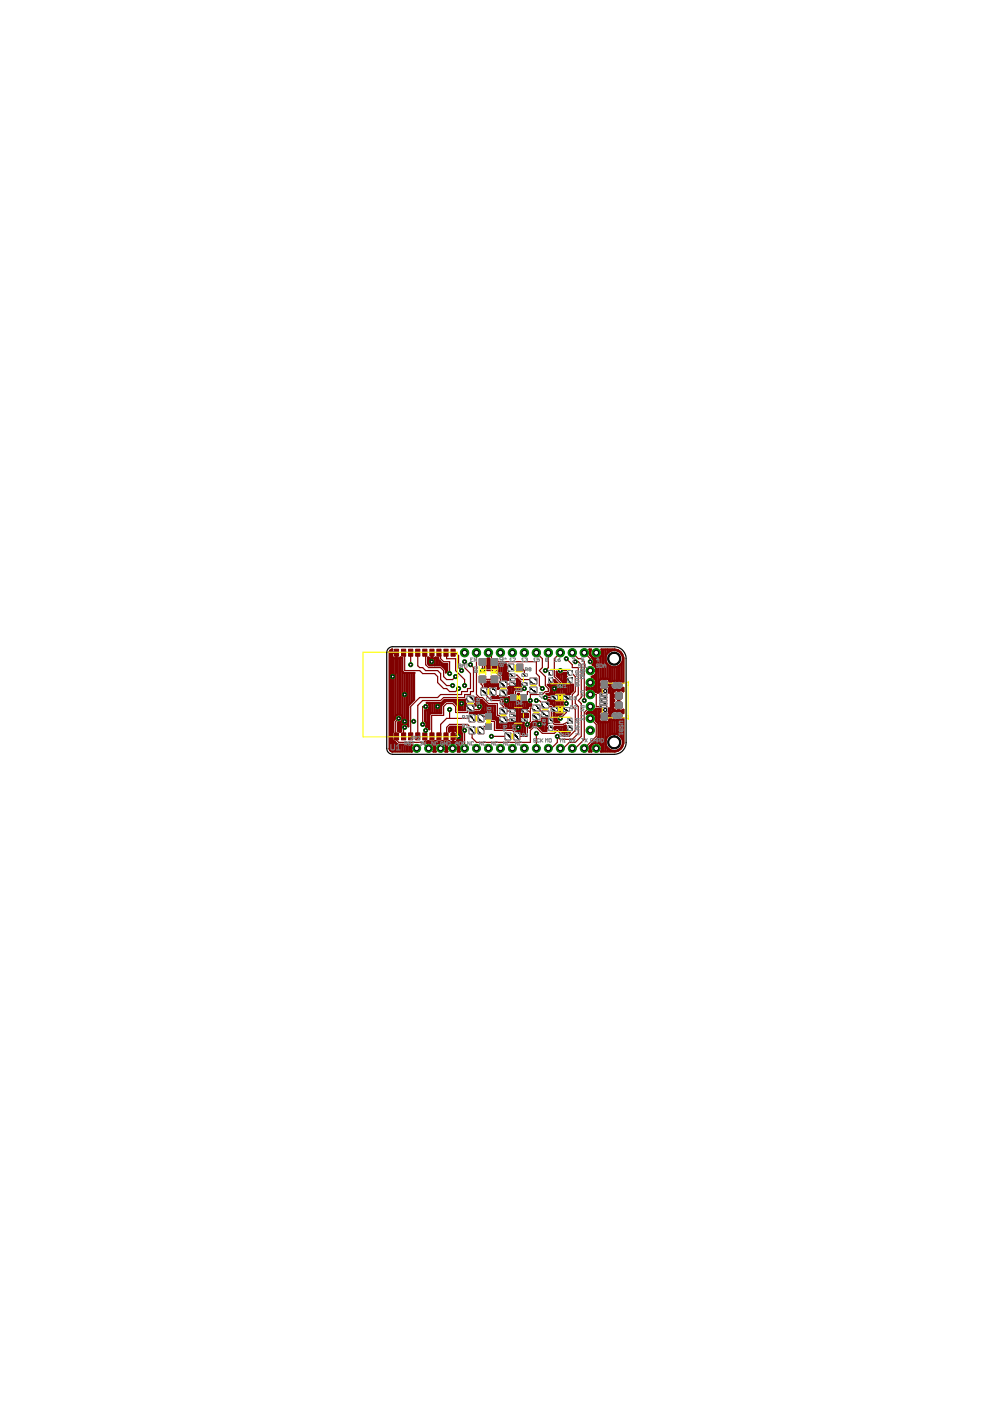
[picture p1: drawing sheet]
<svg xmlns="http://www.w3.org/2000/svg" width="210mm" height="297mm" viewBox="0 0 210 297" stroke-linecap="round" stroke-linejoin="round" font-family="sans-serif">
<g fill="#800000" stroke="#800000" stroke-width=".21">
<path d="M83.6 155.4h.9v1.5h-.9z"/>
<path d="M85.1 155.4h.9v1.5h-.9z"/>
<path d="M86.6 155.4h.9v1.5h-.9z"/>
<path d="M88.1 155.4h.9v1.5h-.9z"/>
<path d="M89.6 155.4h.9v1.5h-.9z"/>
<path d="M91.1 155.4h.9v1.5h-.9z"/>
<path d="M92.6 155.4h.9v1.5h-.9z"/>
<path d="M94.1 155.4h.9v1.5h-.9z"/>
<path d="M95.6 155.4h.9v1.5h-.9z"/>
<path d="M95.6 137.6h.9v1.5h-.9z"/>
<path d="M94.1 137.6h.9v1.5h-.9z"/>
<path d="M92.6 137.6h.9v1.5h-.9z"/>
<path d="M91.1 137.6h.9v1.5h-.9z"/>
<path d="M89.6 137.6h.9v1.5h-.9z"/>
<path d="M88.1 137.6h.9v1.5h-.9z"/>
<path d="M86.6 137.6h.9v1.5h-.9z"/>
<path d="M85.1 137.6h.9v1.5h-.9z"/>
<path d="M83.6 137.6h.9v1.5h-.9z"/>
<path d="M113 149.5h1.5v1.2h-1.5z"/>
<path d="M113 151.4h1.5v1.2h-1.5z"/>
<path d="M108 150.5h1.2v.5h-1.2z"/>
<path d="M108 151.4h1.2v.6h-1.2z"/>
<path d="M108 152.4h1.2v.5h-1.2z"/>
<path d="M110.6 152.4h1.2v.5h-1.2z"/>
<path d="M110.6 150.5h1.2v.5h-1.2z"/>
<path d="M102 145.9h1.2v1.5h-1.2z"/>
<path d="M103.9 145.9h1.2v1.5h-1.2z"/>
<path d="M107.1 155.4h1.2v1.5h-1.2z"/>
<path d="M109 155.4h1.2v1.5h-1.2z"/>
<path d="M114.9 148.9h1.5v1.2h-1.5z"/>
<path d="M114.9 150.7h1.5v1.3h-1.5z"/>
<path d="M119.4 150h1.3v.8h-1.3z"/>
<path d="M116.9 150h1.3v.8h-1.3z"/>
<path d="M119.4 147.5h1.3v.8h-1.3z"/>
<path d="M116.9 147.5h1.3v.8h-1.3z"/>
<path d="M99 147.6h1.5v1.2h-1.5z"/>
<path d="M99 149.5h1.5v1.2h-1.5z"/>
<path d="M104.1 143.3h1.4v1.4h-1.4z"/>
<path d="M104.1 139.6h1.4v1.4h-1.4z"/>
<path d="M101.6 143.3h1.4v1.4h-1.4z"/>
<path d="M101.6 139.6h1.4v1.4h-1.4z"/>
<path d="M106 150.1h1.5v1.3h-1.5z"/>
<path d="M106 152h1.5v1.2h-1.5z"/>
<path d="M99.5 151.6h1.2v1.5h-1.2z"/>
<path d="M101.4 151.6h1.2v1.5h-1.2z"/>
<path d="M116.3 153.9h.9v1h-.9z"/>
<path d="M116.3 152.3h.9v1h-.9z"/>
<path d="M120.4 152.3h.9v1h-.9z"/>
<path d="M120.4 153.9h.9v1h-.9z"/>
<path d="M116.3 143.7h.9v1.1h-.9z"/>
<path d="M116.3 142.2h.9v1h-.9z"/>
<path d="M120.4 142.2h.9v1h-.9z"/>
<path d="M120.4 143.7h.9v1.1h-.9z"/>
<path d="M103 153.4h1.2v1.2h-1.2z"/>
<path d="M103 151.3h1.2v1.2h-1.2z"/>
<path d="M99.5 154.1h1.2v1.5h-1.2z"/>
<path d="M101.4 154.1h1.2v1.5h-1.2z"/>
<path d="M108 142.9h1.2v.5h-1.2z"/>
<path d="M108 143.8h1.2v.6h-1.2z"/>
<path d="M108 144.8h1.2v.5h-1.2z"/>
<path d="M110.6 144.8h1.2v.5h-1.2z"/>
<path d="M110.6 142.9h1.2v.5h-1.2z"/>
<path d="M110.4 147.3h1.2v1.2h-1.2z"/>
<path d="M108.3 147.3h1.2v1.2h-1.2z"/>
<path d="M106 144.4h1.5v1.2h-1.5z"/>
<path d="M106 146.3h1.5v1.3h-1.5z"/>
<path d="M112.3 143.8h1.5v1.2h-1.5z"/>
<path d="M112.3 145.7h1.5v1.2h-1.5z"/>
<path d="M107.7 140.8h1.2v1.5h-1.2z"/>
<path d="M109.6 140.8h1.2v1.5h-1.2z"/>
</g>
<g fill="#800000" stroke="#800000" stroke-width=".21">
<path d="M127.2 148.4l1.4-.1 .1 .3-1.4 .1z" fill-rule="evenodd"/>
<path d="M127.2 149h1.4l.1 .3-1.4 .1z" fill-rule="evenodd"/>
<path d="M127.2 147.7h1.4l.1 .3-1.4 .1z" fill-rule="evenodd"/>
<path d="M127.2 147.1l1.4-.1 .1 .3-1.4 .1z" fill-rule="evenodd"/>
<path d="M127.2 149.7l1.4-.1 .1 .3-1.4 .1z" fill-rule="evenodd"/>
<path d="M127.5 151.3l.3-.2h.7l.3 .2v1.1l-.2 .3h-.8l-.3-.2z" fill-rule="evenodd"/>
<path d="M127.5 144.5l.3-.2h.7l.3 .2v1.1l-.2 .3h-.8l-.3-.1z" fill-rule="evenodd"/>
<path d="M130.5 149l.3-.2h.9l.2 .4v.9l-.3 .2-1-.1-.2-.3z" fill-rule="evenodd"/>
<path d="M130.6 146.8h1l.3 .2v.9l-.2 .3-.9 .1-.3-.2-.1-.9z" fill-rule="evenodd"/>
</g>
<g fill="none" stroke="#800000" stroke-width=".25">
<path d="M84.1 138.4v4.2l-.8 .8M85.6 138.4l.2 .2v3.6h3.2l.6 .6h2.6l.6 .6v1.3l1.3 1.3h.6l.6 .6h1.3l.6-.6M87.1 138.4v2.5M88.6 138.4v2.8l.4 .3h.6l.6 .7h2.6l.6 .6v1.3l1.3 1.3h1.3M90.1 138.4l.1 .2v2.3l.7 .6h2.5l.7 .7v1.2l.6 .7h1.3l.6-.7M92.8 139h.6M93.1 138.4v.3l.3 .3M93.4 139v.7l.7 .6h1.2v2.5M94.6 138.4l.1 .1v1.2h1.9v2.5l1.9 1.9v1.3M96.1 138.4l-.1 .1h.7l.5 .5v2.5l.7 .7M101 138.4v8.9l.7 .6h.6l1.3 1.3h1.9v2.5h.3l.9 .9h1.9M103.6 138.4l.6 .6v.7l.6 .6h8.9v2.5l.7 .6v2l.6 .6"/>
<path d="M113.7 138.4l1.3 1.3v1.8l-.6 .7 1.2 1.2v2l.7 .6v.6h-.7l-.6 .7h-2.5v1.2M116.3 138.4v3.1l-.7 .7h.7l.4 .5M118.8 138.4l-1.3 1.3v3.7l1.3 1.3v.7M120.1 139.7l1.2 1.2v.6h1.3v5.8l-.6 .6v1.3l.6 .6v5.7l-1.3 1.3h-2.5l-.6-.7v1.3l-1.3 1.3h-.6M121.3 138.4l1.3 1.3h.6l.7 .6v8.2M123.9 138.4l1.3 1.3v.6M84.1 156.1l-.2 .2M84.5 152.3l-.6 .7v3.8l.6 .6h5.1l1.3 1.3M85.8 154.2l-.2 .3v1.6M87.1 153h.6M90.2 149.8h-.6v3.8M90.2 154.9v1.1l-.1 .1"/>
<path d="M95.3 150.4v1.9M96.1 156.1l-.1 2.6M98.5 140.3v1.2l1.3 1.3v3.2h-.7v.6h-1.2v.7h-4.5l-.6 .6h-3.8l-1.9 1.9v6.3M98.5 154.9v3.8M99.8 148.2h-1l-.9 1M99.8 140.9l.6 .6v5.1h-.6v.7h-1.3v.6h-4.4l-.7 .6h-3.8l-1 1.1v6.5M100.1 152.3h-5.4l-1.3 1.3v2.2l-.3 .3M100.1 154.9l.3-.4v.4M101.7 149.8v.6h-1.6l-.3-.3-.7 .6v.4h-2.5v-1.3l-.6-.6h-1.3l-.6 .6v1.9h-2.6l.1 4.4M102.3 146.3l.3 .3v.3l1.6 1.6h1.9v.7l.6 .6v.9h1.9M102.3 140.3v1.9h2.5l1.3 1.2v1.3h.3l.3 .3M103.6 154h-1.1l-.5 .9"/>
<path d="M104.2 156.1h3.5M104.8 144h-2.5l-.3 .3v.7l.3 .4v1.2M106.7 145h1.9M106.7 145v.1M108.3 141.5h-.9v1.9l.6 .7h.6M108.6 143.1h1l.9 1h2.3l.3 .3M110.2 141.5h.3l.7 .7v.9M111.2 146l-.7 .6h-1.2v.9l-.4 .4M111.2 143.1h.1M111.2 150.7h.9l.4 .4M111.2 146h.1M111.2 145v1"/>
<path d="M113.1 146.3l-.3 .3h-1v.7h-.2l-.6 .6M113.4 150.4v-.3l.3-.3v.6M113.7 155.5v3.2M113.7 148.5h.7l1.5 1.3h1l.6 .6-.6 .7v1.2l-.2 .5 .8 .8h1.9l1.5-.8M115.6 151.4h-.3l-.9-1h-.4l-.3-.3h-1.2v2.9l-.7 .6v2.5h-2.2l-.3-.3v-.3l-.7-.6h-3.8v-1.9h-.6l-.6-.7v-.4h-1.2l-.4 .4M115.6 149.2v.3M115.6 147.9h1.9M118.8 142.2h1.6l1.6 1.2v3.2l-.7 .7v2.5l.7 .6v4.5l-1.3 1.2h-1.3l-1.2-1.2-.7 .6h-2.5l-1.3-1.3h-.6l-.6 .7v2.5h-11.5l-.9-1v-1.9l-1-.9h-3.8l-.6 .6v1.8l-.1 .1M120.1 147.9v1.3M120.1 150.4v.7l-1.3 1.2M120.9 142.7v.3M122 140.3h.6l.6 .6v7l-.6 .6 .6 .7v6.9l-1.2 1.3h-1.3l-1.3 1.3h-.6"/>
<path d="M125.2 147.3h1.2v2.5h1.5M125.2 149.8l-1.3 1.3v5.7l-1.9 1.9h-.7M125.2 152.3l1.2 1.3v2.5l-2.5 2.6M127.9 149.8h.1M128.1 145.1v.5l-.4 .4v1l.2 .2"/>
</g>
<g fill="none" stroke="#800000" stroke-width=".42">
<path d="M82.7 137.9v21.2M83.1 137.7v21.6M83.1 137.7l.2 1.7 .3 .2h1M83.1 137.7l-.5 .5v20.6l.5 .5M83.2 138.4h.9M83.2 138.4h.8v1.2M83.5 138.4h.1M83.5 139.6v13.1M83.9 138.4h.1M83.9 139.6v12.2M84.2 139.6v12M84.6 139.6v11.9"/>
<path d="M85 139.5h.3l.1 14M85 139.5l-.4 .1M85 139.5v12.1M90.7 139.4v1.3l.4 .4h2.5M90.8 139.4h-.1M90.8 139.4l.1 .2M91 139.6v1.4M91.3 139.6v1.5M91.6 139.6v-1.2v1.2M91.7 139.6v1.5M92.1 139.6v1.5M92.5 139.5h.4v.3l.9 1h1v1.4l-.3 .4v-.6l-.9-.9"/>
<path d="M92.5 139.5l-1.6 .1M92.5 139.5v1.6M92.9 139.5v1.6M103.7 139.9l.1 1.3 .2 .2h1.7l.2-.2v-.4h1.3v.6h1v.2h-1v.8l.4 .3M124.9 137.7h.4l-.2 .4zM125 138.9l.6 .7a.8 .8 0 0 1 0 1.3l.6 .4M125 137.7v.2M125 138.8v.1M125.1 138.6l-.1 .3M125.1 138.1v.5M125.2 138.6l.5 .8 .5 .2M125.4 139.1v.1"/>
<path d="M125.8 139.5v.3M126.2 139.6a1.27 1.27 0 0 0 1.3-.5 1.27 1.27 0 0 0 0-1.4h2.7a1.95 1.95 0 0 1 2 2v5.1l-.7-.5-1.6 .1M126.2 139.6v1.7M126.5 139.6v7.2M126.9 139.5v7.2M127.3 139.3v4.7M127.7 137.7v6.2M128 137.7v7.3M128.4 137.7v6.2M128.8 137.7v.8M129.2 137.7v.5M129.4 138h.1"/>
<path d="M129.4 138l-.6 .5-.4 .7M129.5 137.7v.3M129.9 137.7v.2M130.2 137.8h.1M130.2 137.8l.8 .2M130.2 137.8l-.8 .2M130.3 137.7v.1M130.7 137.8v.1M131 138h.1M131 137.9v.1M131 138l.7 .5M131.4 138.1v.2"/>
<path d="M131.7 138.5h.1M131.7 138.5l.3 .7v.9l-.3 .7M131.8 138.5v.2M132.2 139.4v5.4M83.1 159.3h4.2M83.5 157.2h.2l.6 .7h3.1a1.14 1.14 0 0 0-.1 1.4M83.5 157.2v2.1M83.9 151.9a.81 .81 0 0 1 .8-.4 .81 .81 0 0 1 .6 .7M83.9 151.9l-.2 .5-.3 .4-.1 4.2 .2 .2M83.9 157.4v1.9M84.2 157.8v1.5M84.6 153.1v1.9"/>
<path d="M84.6 157.9v1.4M85 153v2M85 157.9v1.4M85.3 142.4l.3 .3h2.3l-.1 5.7-1.2 1.2v4.4l-.1-.2M85.3 153.5a.81 .81 0 0 1 1.2 .3M85.3 153.5a.84 .84 0 0 0-.2 1.1l-.1 .4M85.3 152.5a.84 .84 0 0 1-.9 .7v1.8l.4 .2 .2-.2M85.4 157.9v1.4M85.7 142.7v10.7M85.7 157.9v1.4M86.1 142.7v10.8M86.1 157.9v1.4"/>
<path d="M86.5 142.7v11.1M86.5 157.9v1.4M86.9 142.7v6.6M86.9 157.9v1.4M87.2 142.7v6.2M87.2 157.9v.3M87.2 159.1v.2M87.3 159.3v.1M87.6 142.7v5.9M90.2 150.6v2.5M90.2 157.2v.1M90.3 154.1h.1"/>
<path d="M90.6 149v.1M90.6 150.5v3.6M90.6 157.2v.3M91 157.2l-.2-.1-.1 .1h-.6l.3 .3a1.21 1.21 0 0 1 1.4 .4 1.21 1.21 0 0 1 .1 1.4M91 157.2h1.2l.1-.1 .2 .1M91 149v.5M91 150.1v4.4M91 157.2v.3M91.3 151.2l-.3 .3v3.1l-.3-.4-.4-.1M91.3 149v2.2M91.3 157.2v.4M91.7 149v2.2"/>
<path d="M91.7 157.2v.6M91.9 159.3h.5M92.1 149v2.2M92.1 157.2v2.1M92.4 159.3a1.21 1.21 0 0 1 1-1.8 1.21 1.21 0 0 1 1 1.8M92.4 159.3v.1M92.5 157.2h1.2l.1-.1 .2 .1M92.5 149v2.2M92.5 157.2v.7M92.9 149v2.2M92.9 157.2v.4M93.2 140.1v1"/>
<path d="M93.2 149v2.2M93.2 157.2v.3M93.6 140.5v.6M93.6 149v.6M93.6 157.2v.3M93.6 149l.6-.6h4.3v.5l.3 .3-.1 .1v1.3h-1.6v-1l-.9-.9h-1.7l-.9 .9v1.6h-2.3M93.6 149h-3.1a.81 .81 0 0 1 .5 1 .81 .81 0 0 1-.9 .6v2.3a.82 .82 0 0 1 .2 1.2M94 157.2l1.2-.1 .4 .2h1M94 140.8v.6M94 148.7v.5M94 157.2v.4M94.4 140.8v1"/>
<path d="M94.4 148.4v.4M94.4 157.2v.7M94.4 159.3h.5M94.4 159.3v.1M94.7 140.8v1.5M94.7 148.4v.3M94.7 157.2v1.1M94.7 158.6v.1M94.7 159v.3M95.1 148.4v.3M95.1 157.2v.5M95.1 158.6v.1"/>
<path d="M95.1 157.7l-.3 .5-.1 .4h2.6a1.3 1.3 0 0 0-1.3-1.2v1.3h1.3l-.2 .6M95.2 155.1v-.7l.3-.3h2.8a.8 .8 0 0 0-.6 .6 .8 .8 0 0 0 .3 .8v2.1a1.19 1.19 0 0 0-.5 1.7M95.2 155.1h.1M95.5 157.5l-.4 .2M95.5 148.4v.3M95.5 154.1v.9M95.5 157.3v.2M95.5 158.6v.1M95.8 148.4v.3M95.8 154.1v.8M95.8 157.3v.1M95.8 158.6v.1"/>
<path d="M95.9 157.4v1.3h-1.2l.1 .6M95.9 157.4l-.4 .1M96 154.9v2.4M96 156.1h1M96.1 154.9v2.4M96.2 148.4v.3M96.2 154.1v.8M96.2 156.1h.1M96.2 157.3v.1M96.2 158.6v.1M96.6 154.9l.4 .4v1.6l-.4 .4M96.6 154.9h-1l-.4 .2"/>
<path d="M96.6 148.4v.7M96.6 154.1v.8M96.6 156.1h.1M96.6 157.3v.2M96.6 158.6v.1M97 148.4v1.1M97 154.1v1.2M97 156.1h.1M97 157v.9M97 158.6v.1M97.1 159.3h.4M97.1 159.3l-.1 .1"/>
<path d="M97.3 148.4v2.2M97.3 154.1v4.2M97.3 159v.3M97.5 159.3v.1M97.7 148.4v2.2M97.7 154.1v.5M97.7 155.1v2.7M98.1 148.4v2.2M98.1 154.1v.1M98.5 148.4v2.2M100 148.1v.2M100 151.1v.1"/>
<path d="M100.3 148.1v.2M100.3 151.1v.1M100.7 148.1v.2M100.7 151v.2M101.1 148v1.2M101.1 150.9v.4M101.5 148.4l-.5-.5v.2h-1.1v.2h1.1l-.1 .7-.2 .2 .2 .4a.78 .78 0 0 1 .9-.6M101.5 148.4h.6l1.3 1.2h1.6v2.3l.3 .3h.3M101.5 148.4v.6M101.5 150.9v.3M101.8 149a.8 .8 0 0 1 .7 .6 .8 .8 0 0 1-.4 .9l-.2 .4h-1.1l-.1 .2h-1.1v.1h1.3l.1 .2 .2-.2h1.4l.2-.2h1.5l.2 .2v1.3h.5l.3 .3v1.6h3.6l.6 .6h.9l.2 .2v.4h.7v-1.4a.77 .77 0 0 1-.2-.9h-.6l-.2-.2v-.9l.2-.2M101.8 148.4v.6"/>
<path d="M101.8 150.9v.3M102.2 148.5v.7M102.2 150.4v.8M102.6 148.8v2.4M102.9 141.4v.3M102.9 145.1v.4M102.9 149.2v1.8M103.3 141.2v.5M103.3 144.9v.6M103.3 149.6v1.4M103.7 141.7v-2.1h-.4v1.6l-.2 .2h-.3l.2 .3h2l1.6 1.6v.8h1v-.6M103.7 144.5v1"/>
<path d="M103.7 149.6v1.4M104.1 141.4v.3M104.1 145.1v.3M104.1 149.6v1.4M104.5 141.4v.3M104.5 145.1v1.4M104.5 146.7v1.3M104.5 149.6v1.5M104.8 141.4v.3M104.8 145.1v.3M104.8 147.8v.2M104.8 149.6v2.9"/>
<path d="M105.2 147.8h-.6v-1.1h-.2v1.1h-.2l.2 .2h1.9M105.2 145.4h-.6v1.1h-.2v-1.1h-.6l-.3 .2-.1-.1h-.6l-.1-.4h.4l.2-.2v-.4h.5v.4l.2 .2h1.6v.7l.2 .1M105.2 145.4l.4 .3v.4l.1-.2M105.2 141.4v.5M105.2 145.1v.3M105.2 147.8v.2M105.2 152.1v.5M105.5 147.6l-.3 .2M105.5 147.6h.1M105.5 147.6l.1 .1M105.6 147.7l.3 .3M105.6 141.4v.8"/>
<path d="M105.6 145.1v.7M105.6 147.7v.3M105.6 152.2v2.2M105.6 152.2v1.2l.2 .2h1.8l.2-.2M105.8 145.9h-.1M106 140.8v1.8M106 148h.1M106 153.6v.8M106.3 148l.3 .3v.6l.6 .7v.2h.4l.2 .2M106.3 140.8v2.2M106.3 148v.1M106.3 153.6v.8"/>
<path d="M106.7 140.8v3.3M106.7 147v2.1M106.7 153.6v.8M107.1 140.8v3.3M107.1 146.8v.2M107.1 148v1.4M107.1 153.6v.8M107.5 141.4v.2M107.5 142.7v1.4M107.5 146.8v.2M107.5 148v1.8M107.5 153.6v.8"/>
<path d="M107.6 142.7h.1M107.6 143.5h.1M107.7 142.7v.8M107.8 147.9v2.2h1.6l.2 .2v.8M107.8 141.4v.2M107.8 144.1h.1M107.8 146.8v.2M107.8 145.8l-.1 .1 .2 .2v.7h-1.1v1.2h.8l.3-.3v.9l.2 .2h1.5l.2-.2v-1.5h.3l-.1 1.5 .2 .2h1.5M108.2 141.4v.2M108.2 144.1h.1M108.2 145.7v1.2M108.2 148.8v1.3"/>
<path d="M108.2 153.3v1.1M108.6 144.1h.1M108.6 145.7v1.2M108.6 148.8v1.3M108.6 153.3v1.1M108.6 151.7h1.1M108.6 151.7h.1M108.9 144.1h.1M108.9 145.7v.6M108.9 148.8v1.3M108.9 151.7h.1M108.9 153.3v1.2"/>
<path d="M109.3 144.1h.1M109.3 145.7v.4M109.3 148.8v1.3M109.3 151.7h.1M109.3 153.3v1.6M109.6 151.1v1.2M109.6 151.1v.1M109.6 152.3v.8l-.2 .2-1.6-.1v1.2M109.6 152.3h.1M109.7 144.1h-2.1M109.7 143.9v2.2M109.7 148.8v6.2"/>
<path d="M110.1 144.3l-.4-.4-.1 1.6-.2 .2-1.6-.1v.4M110.1 144.3v1.8M110.1 148.7v6.3M110.1 144.3l.2 .2v1l.1 .1M110.4 146.1h-1.3l-.3 .3v.5h-.7l-.2 .2-1.3-.1v1h-.7M110.4 146.1h.1M110.4 145.6v.5M110.4 145.6v.1M110.4 148.8v1.3M110.4 151.3v.7M110.4 153.2v1.9M110.5 150.1h1.5"/>
<path d="M110.5 150.1l-.2 .2v.9l.2 .2h1.5M110.5 152h1.5M110.8 148.8v1.3M110.8 151.4v.6M110.8 153.3v2.3M111.2 148.8v1.3M111.2 151.4v.6M111.2 154.1v1.5M111.6 148.8v1.3M111.6 151.4v.6M111.7 148.8v.1M111.7 148.8a.78 .78 0 0 0 .9 .5"/>
<path d="M111.9 149.1v1M111.9 151.4v.6M112 150.1h-.1M112 151.4h-.1M112 152h-.1M112.3 149.3v.3M112.6 154l.3-.2h1l1.3 1.2h.7l-.1-1.2 .2-.3-.1-1.2h-1v2.4M112.6 154v.1M112.6 149.3h.1M112.6 149.3v.3h-.3l-.3 .3M112.7 153.4v.5M113.1 153.1v.7"/>
<path d="M113.4 153.1v.7M113.8 153.8v-1.7h-.2v1h-.7l-.3 .4-.3 .8 .3-.3M113.8 153.1h.7M114.2 153.1v.9M114.6 153.1v1.3M114.9 152.7l-.4 .4M115.3 152.3v2.7M115.7 152.3v2.7M115.8 154.4h1.9M116 147.1v.1M116 154.4h.1M116.4 145.2v.3"/>
<path d="M116.4 147.1v.3M116.4 148.4v.1M116.4 154.4h.1M116.5 147.1h-.7l.5 .3h.2l.2-.3h1.7l.2 .2v1.1l-.2 .2h-1.7l-.2-.2-.3 .1h.3l.2 .2v.6h.4l.3 .4h1l.2 .2v1.1l-.2 .2-1 .1v.7l.2 .1M116.7 154.4h.1M116.8 154.4h.1M116.8 144.2v.1M116.8 145.2v1.9M116.8 148.6v.7M117.2 144.2v.1M117.2 145.2v1.9M117.2 148.6v.8"/>
<path d="M117.2 154.4h.1M117.6 151.2v1.7l.1 .2h.9a.82 .82 0 0 1-.6-.9 .82 .82 0 0 1 .9-.7l.4-.3M117.6 144.2v.1M117.6 145v2.1M117.6 148.6v1.1M117.6 154.4h.1M117.6 145l-.3 .2h-1.2l.6 .6v1l-.2 .3M117.6 145l.1-.7h-1v.9M117.9 144.5v2.6M117.9 148.6v1.1M117.9 151.2v1.9M117.9 154.1v.3"/>
<path d="M118.3 142.8v.8M118.3 146v1.1M118.3 148.6v1.1M118.3 151.2v.5M118.3 153v.1M118.3 154.1v.3M118.7 143v.9M118.7 146.2v5.3M118.7 154.1v.6M119 148.4l.4 .2M119 151l.2 .2M119.1 143v1.3"/>
<path d="M119.1 146.1v5.3M119.1 154.1v1M119.2 151.2h.1M119.4 149.7l-.4 .2M119.4 148.6a.82 .82 0 0 0 0 1.1M119.4 142.7v2.1M119.4 145.9v1.2M119.4 148.6v.1M119.4 149.6v.1M119.4 154.1v1.3M119.8 153.9l-.4 .2M119.8 153.9l.1-.1 .1 1.4 .8 .1-.3 .3h-.9l-1.2-1.2h-.4l-.3 .3v-.6h1.7"/>
<path d="M119.8 142.7v4.4M119.8 153.9v1.7M119.9 154.4h.9h-.9M119.9 144.3h1M119.9 144.2h.9v1M120.1 143.4l-.2 .3 .1 1.3 .3 .2h1.2M120.1 143.4h.1M120.1 143.4v-.7h-.6a.81 .81 0 0 1-.8 .3 .81 .81 0 0 1-.7-.6v.9l1.3 1.2v.2a.81 .81 0 0 1 .1 1.2 .81 .81 0 0 1-1.1 .1 .81 .81 0 0 1-.1-1.2l-.6-.6h-.8v1M120.2 144.2v.1M120.2 145.1v2M120.2 154.4h.1M120.2 155.3v.3"/>
<path d="M120.6 144.2v.1M120.6 145.2v1.9M120.6 154.4h.1M120.6 155.3v.3M120.9 145.2v1.8M121.3 145.2v1.4M121.5 145.2v1.2l-.6 .7h-1.7l-.2 .2M121.5 145.2h.1M124.7 145.9v.2M124.7 150.9v.3M124.7 150.9a1.2 1.2 0 0 0 1.6-.6l1.3 .1v.3a.9 .9 0 0 0-.6 1.1h1v1.4h-.3M124.7 150.9l-.3 .5a1.23 1.23 0 0 1 1.5-.1 1.23 1.23 0 0 1 .4 1.5l.6 .6"/>
<path d="M125 146h.1M125 151v.1M125 158.2v.2M125 159v.3M125.4 159.3v.1M125.4 142.1v.1M125.4 145.9v.1M125.4 151v.1M125.4 157.8v.2M125.4 143.5a1.26 1.26 0 0 1 .9 1.8 1.26 1.26 0 0 1-1.9 .4v.6a1.21 1.21 0 0 1 1.9 .5l.5 .1 .3-.3h.5v-.2M125.4 143.5h.1M125.8 140.8v.2"/>
<path d="M125.8 142.1v.1M125.8 143.4v.2M125.8 145.8v.4M125.8 150.9v.4M125.8 157.4v.2M126.2 157.5a1.21 1.21 0 0 1 1.2 .5 1.21 1.21 0 0 1 0 1.3M126.2 143.1l-.7 .4M126.2 141.3l.3 .8h-1.3l1.3 .1-.3 .9M126.2 157.5a1.21 1.21 0 0 0-.8 1.8M126.2 142.1v.1M126.2 143.1v.9M126.2 145.5v1"/>
<path d="M126.2 150.5v1.1M126.2 157.1v.4M126.5 150.3v2.7M126.5 156.7v.8M126.6 156.6h.1M126.9 156.3l-1.9 1.9 .1 .7-.2 .4h.5M126.9 150.3v7.3M127.3 145v.3M127.3 146.2v.4M127.3 150.4v.4M127.3 151.8v.3M127.3 153v4.8"/>
<path d="M127.4 159.3v.1M127.6 146.4h-.1M127.7 145v.3M127.7 151.8v.3M127.7 153.2v6.1M127.7 143.9h.3v1.9h.3v-1.9l.5 .1 .4 .3M127.7 143.9a.89 .89 0 0 0-.7 1.1h2.3l-.1-.7M128 145.3v.5M128 152.1v7.2M128.4 145v.3M128.4 151.8v.3M128.4 153.2v6.1"/>
<path d="M128.4 157.8l.4 .7M128.4 140.1l.4 .7M128.7 140.8h.1M128.8 140.8h.1M128.8 156.2v.1M128.8 158.5v.1M128.8 156.2l-.4 .8M128.8 158.5l.6 .6M128.8 140.8l.6 .5M128.8 140.8v3.1M128.8 145v.3M128.8 151.8v.3"/>
<path d="M128.8 153.1v3.1M128.8 158.6v.7M129.2 141.1v3.2M129.2 145v.3M129.2 146v.8M129.2 150.2v.9M129.2 151.8v.3M129.2 152.8v3.1M129.2 158.9v.4M129.2 146l.1-.7h-2.3a.91 .91 0 0 0 .6 1.1M129.2 151.1l.1 .7h-1v1.4l.5-.1 .4-.4M129.2 146l-.2 .2v.6l.5 .1v3.2l-.5 .1v.7l.2 .2"/>
<path d="M129.2 152.7l.1-.6h-2.3a.86 .86 0 0 0 .7 1.1M129.4 145.3h1.5M129.4 151.7h1.5M129.4 159.1h.1M129.4 155.7h.1M129.4 141.3h.1M129.4 159.1l.8 .1 .8-.1M129.4 155.7l-.6 .5M129.4 141.3l.8 .2 .8-.2M129.5 141.4v3.4M129.5 145.3h.1M129.5 145.8v5.4"/>
<path d="M129.5 151.7v.1M129.5 152.3v3.4M129.5 159.1v.2M129.9 146.2l1.6 .1 .7-.5v.8l-.4-.3M129.9 152.6l1.7 .1 .6-.4v5.4M129.9 144.4a.97 .97 0 0 0 0 1.8M129.9 141.4v3M129.9 145.3h.1M129.9 146.2v4.7M129.9 151.7v.1M129.9 152.6v3M129.9 159.2v.1"/>
<path d="M130 147.7h1.4v1.7h-1.4v-.5l.3-.4-.3-.4zM130.2 155.6h.1M130.2 155.6l.8 .1M130.2 155.6l-.8 .1M130.3 150.5l-.3-.4v-.4h1.4v1M130.3 150.5l.4 .2M130.3 141.5v2.8M130.3 145.3h.1M130.3 146.3v.2M130.3 147.4v.3M130.3 149.4v.3M130.3 150.5v.3"/>
<path d="M130.3 151.7v.1M130.3 152.7v2.9M130.3 159.2v.1M130.7 141.4v2.9M130.7 145.3h.1M130.7 146.3h.1M130.7 147.4v.3M130.7 149.4v.3M130.7 150.7v.1M130.7 151.7v.1M130.7 152.7v2.9M130.7 159.2v.1"/>
<path d="M130.9 144.3v2M130.9 150.8v1.9M131 146.3l-.7 .2M131 159.1h.1M131 155.7h.1M131 141.3h.1M131 141.3v3M131 146.3v4.5M131 152.7v3M131 159v.2M131 155.7l.7 .5M131.4 141v3.3"/>
<path d="M131.4 146.3h.1M131.4 150.7v.1M131.4 152.7v3.3M131.4 158.7v.2M131.6 156.2h.1M131.7 158.5l-.7 .6M131.7 140.8h.1M131.7 156.2v.1M131.7 158.5v.1M131.7 156.2l.3 .8v.8l-.3 .7M131.7 140.8l-.7 .5M131.8 140.6v3.8"/>
<path d="M131.8 146.2v.1M131.8 150.7v.2M131.8 152.6v3.9M131.8 158.3v.2M131.8 150.7l.4-.2v.7l-.7-.4M131.8 150.7l-1.5 .1a.97 .97 0 0 0-.9 .7 .97 .97 0 0 0 .5 1.1M131.8 146.3h-.4v1.1h-1.4v-.5l.3-.4M132.2 157.7a1.96 1.96 0 0 1-2 1.6h-2.8M132.2 145.9v.7M132.2 150.5v.7M132.2 152.3v5.4"/>
</g>
<circle cx="125.2" cy="154.9" r=".89" fill="#008000" stroke="#008000" stroke-width=".21"/>
<circle cx="125.2" cy="154.9" r=".51" fill="#fff" stroke="#000" stroke-width=".21"/>
<circle cx="125.2" cy="152.3" r=".89" fill="#008000" stroke="#008000" stroke-width=".21"/>
<circle cx="125.2" cy="152.3" r=".51" fill="#fff" stroke="#000" stroke-width=".21"/>
<circle cx="125.2" cy="149.8" r=".89" fill="#008000" stroke="#008000" stroke-width=".21"/>
<circle cx="125.2" cy="149.8" r=".51" fill="#fff" stroke="#000" stroke-width=".21"/>
<circle cx="125.2" cy="147.3" r=".89" fill="#008000" stroke="#008000" stroke-width=".21"/>
<circle cx="125.2" cy="147.3" r=".51" fill="#fff" stroke="#000" stroke-width=".21"/>
<circle cx="125.2" cy="144.7" r=".89" fill="#008000" stroke="#008000" stroke-width=".21"/>
<circle cx="125.2" cy="144.7" r=".51" fill="#fff" stroke="#000" stroke-width=".21"/>
<circle cx="125.2" cy="142.2" r=".89" fill="#008000" stroke="#008000" stroke-width=".21"/>
<circle cx="125.2" cy="142.2" r=".51" fill="#fff" stroke="#000" stroke-width=".21"/>
<path d="M130.4 151.7h1" fill="none" stroke="#008000" stroke-width="1"/>
<circle cx="130.9" cy="151.7" r=".25" fill="#fff" stroke="#000" stroke-width=".21"/>
<path d="M130.4 145.3h1" fill="none" stroke="#008000" stroke-width="1"/>
<circle cx="130.9" cy="145.3" r=".25" fill="#fff" stroke="#000" stroke-width=".21"/>
<circle cx="126.4" cy="138.4" r=".89" fill="#008000" stroke="#008000" stroke-width=".21"/>
<circle cx="126.4" cy="138.4" r=".51" fill="#fff" stroke="#000" stroke-width=".21"/>
<circle cx="123.9" cy="138.4" r=".89" fill="#008000" stroke="#008000" stroke-width=".21"/>
<circle cx="123.9" cy="138.4" r=".51" fill="#fff" stroke="#000" stroke-width=".21"/>
<circle cx="121.3" cy="138.4" r=".89" fill="#008000" stroke="#008000" stroke-width=".21"/>
<circle cx="121.3" cy="138.4" r=".51" fill="#fff" stroke="#000" stroke-width=".21"/>
<circle cx="118.8" cy="138.4" r=".89" fill="#008000" stroke="#008000" stroke-width=".21"/>
<circle cx="118.8" cy="138.4" r=".51" fill="#fff" stroke="#000" stroke-width=".21"/>
<circle cx="116.3" cy="138.4" r=".89" fill="#008000" stroke="#008000" stroke-width=".21"/>
<circle cx="116.3" cy="138.4" r=".51" fill="#fff" stroke="#000" stroke-width=".21"/>
<circle cx="113.7" cy="138.4" r=".89" fill="#008000" stroke="#008000" stroke-width=".21"/>
<circle cx="113.7" cy="138.4" r=".51" fill="#fff" stroke="#000" stroke-width=".21"/>
<circle cx="111.2" cy="138.4" r=".89" fill="#008000" stroke="#008000" stroke-width=".21"/>
<circle cx="111.2" cy="138.4" r=".51" fill="#fff" stroke="#000" stroke-width=".21"/>
<circle cx="108.6" cy="138.4" r=".89" fill="#008000" stroke="#008000" stroke-width=".21"/>
<circle cx="108.6" cy="138.4" r=".51" fill="#fff" stroke="#000" stroke-width=".21"/>
<circle cx="106.1" cy="138.4" r=".89" fill="#008000" stroke="#008000" stroke-width=".21"/>
<circle cx="106.1" cy="138.4" r=".51" fill="#fff" stroke="#000" stroke-width=".21"/>
<circle cx="103.6" cy="138.4" r=".89" fill="#008000" stroke="#008000" stroke-width=".21"/>
<circle cx="103.6" cy="138.4" r=".51" fill="#fff" stroke="#000" stroke-width=".21"/>
<circle cx="101" cy="138.4" r=".89" fill="#008000" stroke="#008000" stroke-width=".21"/>
<circle cx="101" cy="138.4" r=".51" fill="#fff" stroke="#000" stroke-width=".21"/>
<circle cx="98.5" cy="138.4" r=".89" fill="#008000" stroke="#008000" stroke-width=".21"/>
<circle cx="98.5" cy="138.4" r=".51" fill="#fff" stroke="#000" stroke-width=".21"/>
<circle cx="88.3" cy="158.7" r=".85" fill="#008000" stroke="#008000" stroke-width=".21"/>
<circle cx="88.3" cy="158.7" r=".51" fill="#fff" stroke="#000" stroke-width=".21"/>
<circle cx="90.9" cy="158.7" r=".85" fill="#008000" stroke="#008000" stroke-width=".21"/>
<circle cx="90.9" cy="158.7" r=".51" fill="#fff" stroke="#000" stroke-width=".21"/>
<circle cx="93.4" cy="158.7" r=".85" fill="#008000" stroke="#008000" stroke-width=".21"/>
<circle cx="93.4" cy="158.7" r=".51" fill="#fff" stroke="#000" stroke-width=".21"/>
<circle cx="96" cy="158.7" r=".85" fill="#008000" stroke="#008000" stroke-width=".21"/>
<circle cx="96" cy="158.7" r=".51" fill="#fff" stroke="#000" stroke-width=".21"/>
<circle cx="98.5" cy="158.7" r=".85" fill="#008000" stroke="#008000" stroke-width=".21"/>
<circle cx="98.5" cy="158.7" r=".51" fill="#fff" stroke="#000" stroke-width=".21"/>
<circle cx="101" cy="158.7" r=".85" fill="#008000" stroke="#008000" stroke-width=".21"/>
<circle cx="101" cy="158.7" r=".51" fill="#fff" stroke="#000" stroke-width=".21"/>
<circle cx="103.6" cy="158.7" r=".85" fill="#008000" stroke="#008000" stroke-width=".21"/>
<circle cx="103.6" cy="158.7" r=".51" fill="#fff" stroke="#000" stroke-width=".21"/>
<circle cx="106.1" cy="158.7" r=".85" fill="#008000" stroke="#008000" stroke-width=".21"/>
<circle cx="106.1" cy="158.7" r=".51" fill="#fff" stroke="#000" stroke-width=".21"/>
<circle cx="108.6" cy="158.7" r=".85" fill="#008000" stroke="#008000" stroke-width=".21"/>
<circle cx="108.6" cy="158.7" r=".51" fill="#fff" stroke="#000" stroke-width=".21"/>
<circle cx="111.2" cy="158.7" r=".85" fill="#008000" stroke="#008000" stroke-width=".21"/>
<circle cx="111.2" cy="158.7" r=".51" fill="#fff" stroke="#000" stroke-width=".21"/>
<circle cx="113.7" cy="158.7" r=".85" fill="#008000" stroke="#008000" stroke-width=".21"/>
<circle cx="113.7" cy="158.7" r=".51" fill="#fff" stroke="#000" stroke-width=".21"/>
<circle cx="116.3" cy="158.7" r=".85" fill="#008000" stroke="#008000" stroke-width=".21"/>
<circle cx="116.3" cy="158.7" r=".51" fill="#fff" stroke="#000" stroke-width=".21"/>
<circle cx="118.8" cy="158.7" r=".85" fill="#008000" stroke="#008000" stroke-width=".21"/>
<circle cx="118.8" cy="158.7" r=".51" fill="#fff" stroke="#000" stroke-width=".21"/>
<circle cx="121.3" cy="158.7" r=".85" fill="#008000" stroke="#008000" stroke-width=".21"/>
<circle cx="121.3" cy="158.7" r=".51" fill="#fff" stroke="#000" stroke-width=".21"/>
<circle cx="123.9" cy="158.7" r=".85" fill="#008000" stroke="#008000" stroke-width=".21"/>
<circle cx="123.9" cy="158.7" r=".51" fill="#fff" stroke="#000" stroke-width=".21"/>
<circle cx="126.4" cy="158.7" r=".85" fill="#008000" stroke="#008000" stroke-width=".21"/>
<circle cx="126.4" cy="158.7" r=".51" fill="#fff" stroke="#000" stroke-width=".21"/>
<circle cx="83.3" cy="143.4" r=".44" fill="#008000" stroke="#008000" stroke-width=".21"/>
<circle cx="83.3" cy="143.4" r=".3" fill="#fff" stroke="#000" stroke-width=".21"/>
<circle cx="85.8" cy="147.3" r=".44" fill="#008000" stroke="#008000" stroke-width=".21"/>
<circle cx="85.8" cy="147.3" r=".3" fill="#fff" stroke="#000" stroke-width=".21"/>
<circle cx="91.5" cy="140.3" r=".44" fill="#008000" stroke="#008000" stroke-width=".21"/>
<circle cx="91.5" cy="140.3" r=".3" fill="#fff" stroke="#000" stroke-width=".21"/>
<circle cx="117.5" cy="146" r=".44" fill="#008000" stroke="#008000" stroke-width=".21"/>
<circle cx="117.5" cy="146" r=".3" fill="#fff" stroke="#000" stroke-width=".21"/>
<circle cx="114.4" cy="153.6" r=".44" fill="#008000" stroke="#008000" stroke-width=".21"/>
<circle cx="114.4" cy="153.6" r=".3" fill="#fff" stroke="#000" stroke-width=".21"/>
<circle cx="107.4" cy="148.5" r=".44" fill="#008000" stroke="#008000" stroke-width=".21"/>
<circle cx="107.4" cy="148.5" r=".3" fill="#fff" stroke="#000" stroke-width=".21"/>
<circle cx="97.9" cy="149.2" r=".44" fill="#008000" stroke="#008000" stroke-width=".21"/>
<circle cx="97.9" cy="149.2" r=".3" fill="#fff" stroke="#000" stroke-width=".21"/>
<circle cx="92.8" cy="149.8" r=".44" fill="#008000" stroke="#008000" stroke-width=".21"/>
<circle cx="92.8" cy="149.8" r=".3" fill="#fff" stroke="#000" stroke-width=".21"/>
<circle cx="85.8" cy="153" r=".44" fill="#008000" stroke="#008000" stroke-width=".21"/>
<circle cx="85.8" cy="153" r=".3" fill="#fff" stroke="#000" stroke-width=".21"/>
<circle cx="97.2" cy="156.1" r=".44" fill="#008000" stroke="#008000" stroke-width=".21"/>
<circle cx="97.2" cy="156.1" r=".3" fill="#fff" stroke="#000" stroke-width=".21"/>
<circle cx="109.9" cy="154.2" r=".44" fill="#008000" stroke="#008000" stroke-width=".21"/>
<circle cx="109.9" cy="154.2" r=".3" fill="#fff" stroke="#000" stroke-width=".21"/>
<circle cx="111.8" cy="153.6" r=".44" fill="#008000" stroke="#008000" stroke-width=".21"/>
<circle cx="111.8" cy="153.6" r=".3" fill="#fff" stroke="#000" stroke-width=".21"/>
<circle cx="84.5" cy="152.3" r=".44" fill="#008000" stroke="#008000" stroke-width=".21"/>
<circle cx="84.5" cy="152.3" r=".3" fill="#fff" stroke="#000" stroke-width=".21"/>
<circle cx="96" cy="145.4" r=".44" fill="#008000" stroke="#008000" stroke-width=".21"/>
<circle cx="96" cy="145.4" r=".3" fill="#fff" stroke="#000" stroke-width=".21"/>
<circle cx="113.7" cy="148.5" r=".44" fill="#008000" stroke="#008000" stroke-width=".21"/>
<circle cx="113.7" cy="148.5" r=".3" fill="#fff" stroke="#000" stroke-width=".21"/>
<circle cx="90.2" cy="149.8" r=".44" fill="#008000" stroke="#008000" stroke-width=".21"/>
<circle cx="90.2" cy="149.8" r=".3" fill="#fff" stroke="#000" stroke-width=".21"/>
<circle cx="89.6" cy="153.6" r=".44" fill="#008000" stroke="#008000" stroke-width=".21"/>
<circle cx="89.6" cy="153.6" r=".3" fill="#fff" stroke="#000" stroke-width=".21"/>
<circle cx="98.5" cy="154.9" r=".44" fill="#008000" stroke="#008000" stroke-width=".21"/>
<circle cx="98.5" cy="154.9" r=".3" fill="#fff" stroke="#000" stroke-width=".21"/>
<circle cx="87.1" cy="140.9" r=".44" fill="#008000" stroke="#008000" stroke-width=".21"/>
<circle cx="87.1" cy="140.9" r=".3" fill="#fff" stroke="#000" stroke-width=".21"/>
<circle cx="85.8" cy="154.2" r=".44" fill="#008000" stroke="#008000" stroke-width=".21"/>
<circle cx="85.8" cy="154.2" r=".3" fill="#fff" stroke="#000" stroke-width=".21"/>
<circle cx="104.2" cy="156.1" r=".44" fill="#008000" stroke="#008000" stroke-width=".21"/>
<circle cx="104.2" cy="156.1" r=".3" fill="#fff" stroke="#000" stroke-width=".21"/>
<circle cx="97.2" cy="146" r=".44" fill="#008000" stroke="#008000" stroke-width=".21"/>
<circle cx="97.2" cy="146" r=".3" fill="#fff" stroke="#000" stroke-width=".21"/>
<circle cx="118.8" cy="145.4" r=".44" fill="#008000" stroke="#008000" stroke-width=".21"/>
<circle cx="118.8" cy="145.4" r=".3" fill="#fff" stroke="#000" stroke-width=".21"/>
<circle cx="98.5" cy="140.3" r=".44" fill="#008000" stroke="#008000" stroke-width=".21"/>
<circle cx="98.5" cy="140.3" r=".3" fill="#fff" stroke="#000" stroke-width=".21"/>
<circle cx="113.7" cy="155.5" r=".44" fill="#008000" stroke="#008000" stroke-width=".21"/>
<circle cx="113.7" cy="155.5" r=".3" fill="#fff" stroke="#000" stroke-width=".21"/>
<circle cx="87.7" cy="153" r=".44" fill="#008000" stroke="#008000" stroke-width=".21"/>
<circle cx="87.7" cy="153" r=".3" fill="#fff" stroke="#000" stroke-width=".21"/>
<circle cx="122" cy="140.3" r=".44" fill="#008000" stroke="#008000" stroke-width=".21"/>
<circle cx="122" cy="140.3" r=".3" fill="#fff" stroke="#000" stroke-width=".21"/>
<circle cx="99.8" cy="140.9" r=".44" fill="#008000" stroke="#008000" stroke-width=".21"/>
<circle cx="99.8" cy="140.9" r=".3" fill="#fff" stroke="#000" stroke-width=".21"/>
<circle cx="90.2" cy="154.9" r=".44" fill="#008000" stroke="#008000" stroke-width=".21"/>
<circle cx="90.2" cy="154.9" r=".3" fill="#fff" stroke="#000" stroke-width=".21"/>
<circle cx="118.2" cy="156.1" r=".44" fill="#008000" stroke="#008000" stroke-width=".21"/>
<circle cx="118.2" cy="156.1" r=".3" fill="#fff" stroke="#000" stroke-width=".21"/>
<circle cx="120.1" cy="139.7" r=".44" fill="#008000" stroke="#008000" stroke-width=".21"/>
<circle cx="120.1" cy="139.7" r=".3" fill="#fff" stroke="#000" stroke-width=".21"/>
<circle cx="112.5" cy="148.5" r=".44" fill="#008000" stroke="#008000" stroke-width=".21"/>
<circle cx="112.5" cy="148.5" r=".3" fill="#fff" stroke="#000" stroke-width=".21"/>
<circle cx="101.7" cy="149.8" r=".44" fill="#008000" stroke="#008000" stroke-width=".21"/>
<circle cx="101.7" cy="149.8" r=".3" fill="#fff" stroke="#000" stroke-width=".21"/>
<circle cx="95.3" cy="150.4" r=".44" fill="#008000" stroke="#008000" stroke-width=".21"/>
<circle cx="95.3" cy="150.4" r=".3" fill="#fff" stroke="#000" stroke-width=".21"/>
<circle cx="123.9" cy="148.5" r=".44" fill="#008000" stroke="#008000" stroke-width=".21"/>
<circle cx="123.9" cy="148.5" r=".3" fill="#fff" stroke="#000" stroke-width=".21"/>
<circle cx="118.8" cy="142.2" r=".44" fill="#008000" stroke="#008000" stroke-width=".21"/>
<circle cx="118.8" cy="142.2" r=".3" fill="#fff" stroke="#000" stroke-width=".21"/>
<circle cx="115.6" cy="142.2" r=".44" fill="#008000" stroke="#008000" stroke-width=".21"/>
<circle cx="115.6" cy="142.2" r=".3" fill="#fff" stroke="#000" stroke-width=".21"/>
<circle cx="125.2" cy="140.3" r=".44" fill="#008000" stroke="#008000" stroke-width=".21"/>
<circle cx="125.2" cy="140.3" r=".3" fill="#fff" stroke="#000" stroke-width=".21"/>
<circle cx="96.6" cy="143.4" r=".44" fill="#008000" stroke="#008000" stroke-width=".21"/>
<circle cx="96.6" cy="143.4" r=".3" fill="#fff" stroke="#000" stroke-width=".21"/>
<circle cx="97.9" cy="142.2" r=".44" fill="#008000" stroke="#008000" stroke-width=".21"/>
<circle cx="97.9" cy="142.2" r=".3" fill="#fff" stroke="#000" stroke-width=".21"/>
<circle cx="98.5" cy="145.4" r=".44" fill="#008000" stroke="#008000" stroke-width=".21"/>
<circle cx="98.5" cy="145.4" r=".3" fill="#fff" stroke="#000" stroke-width=".21"/>
<circle cx="115.6" cy="147.9" r=".44" fill="#008000" stroke="#008000" stroke-width=".21"/>
<circle cx="115.6" cy="147.9" r=".3" fill="#fff" stroke="#000" stroke-width=".21"/>
<circle cx="95.3" cy="142.8" r=".44" fill="#008000" stroke="#008000" stroke-width=".21"/>
<circle cx="95.3" cy="142.8" r=".3" fill="#fff" stroke="#000" stroke-width=".21"/>
<circle cx="118.8" cy="152.3" r=".44" fill="#008000" stroke="#008000" stroke-width=".21"/>
<circle cx="118.8" cy="152.3" r=".3" fill="#fff" stroke="#000" stroke-width=".21"/>
<circle cx="120.1" cy="149.2" r=".44" fill="#008000" stroke="#008000" stroke-width=".21"/>
<circle cx="120.1" cy="149.2" r=".3" fill="#fff" stroke="#000" stroke-width=".21"/>
<circle cx="102.3" cy="142.2" r=".44" fill="#008000" stroke="#008000" stroke-width=".21"/>
<circle cx="102.3" cy="142.2" r=".3" fill="#fff" stroke="#000" stroke-width=".21"/>
<circle cx="115" cy="146" r=".44" fill="#008000" stroke="#008000" stroke-width=".21"/>
<circle cx="115" cy="146" r=".3" fill="#fff" stroke="#000" stroke-width=".21"/>
<circle cx="111.2" cy="146" r=".44" fill="#008000" stroke="#008000" stroke-width=".21"/>
<circle cx="111.2" cy="146" r=".3" fill="#fff" stroke="#000" stroke-width=".21"/>
<g fill="#808080" stroke="#808080" stroke-width=".21">
<path d="M113 149.5h1.5v1.2h-1.5z"/>
<path d="M113 151.4h1.5v1.2h-1.5z"/>
<path d="M108 150.5h1.2v.5h-1.2z"/>
<path d="M108 151.4h1.2v.6h-1.2z"/>
<path d="M108 152.4h1.2v.5h-1.2z"/>
<path d="M110.6 152.4h1.2v.5h-1.2z"/>
<path d="M110.6 150.5h1.2v.5h-1.2z"/>
<path d="M102 145.9h1.2v1.5h-1.2z"/>
<path d="M103.9 145.9h1.2v1.5h-1.2z"/>
<path d="M107.1 155.4h1.2v1.5h-1.2z"/>
<path d="M109 155.4h1.2v1.5h-1.2z"/>
<path d="M114.9 148.9h1.5v1.2h-1.5z"/>
<path d="M114.9 150.7h1.5v1.3h-1.5z"/>
<path d="M119.4 150h1.3v.8h-1.3z"/>
<path d="M116.9 150h1.3v.8h-1.3z"/>
<path d="M119.4 147.5h1.3v.8h-1.3z"/>
<path d="M116.9 147.5h1.3v.8h-1.3z"/>
<path d="M99 147.6h1.5v1.2h-1.5z"/>
<path d="M99 149.5h1.5v1.2h-1.5z"/>
<path d="M104.1 143.3h1.4v1.4h-1.4z"/>
<path d="M104.1 139.6h1.4v1.4h-1.4z"/>
<path d="M101.6 143.3h1.4v1.4h-1.4z"/>
<path d="M101.6 139.6h1.4v1.4h-1.4z"/>
<path d="M106 150.1h1.5v1.3h-1.5z"/>
<path d="M106 152h1.5v1.2h-1.5z"/>
<path d="M99.5 151.6h1.2v1.5h-1.2z"/>
<path d="M101.4 151.6h1.2v1.5h-1.2z"/>
<path d="M116.3 153.9h.9v1h-.9z"/>
<path d="M116.3 152.3h.9v1h-.9z"/>
<path d="M120.4 152.3h.9v1h-.9z"/>
<path d="M120.4 153.9h.9v1h-.9z"/>
<path d="M116.3 143.7h.9v1.1h-.9z"/>
<path d="M116.3 142.2h.9v1h-.9z"/>
<path d="M120.4 142.2h.9v1h-.9z"/>
<path d="M120.4 143.7h.9v1.1h-.9z"/>
<path d="M103 153.4h1.2v1.2h-1.2z"/>
<path d="M103 151.3h1.2v1.2h-1.2z"/>
<path d="M99.5 154.1h1.2v1.5h-1.2z"/>
<path d="M101.4 154.1h1.2v1.5h-1.2z"/>
<path d="M130.3 151.2l1.1 .1z"/>
<path d="M131.3 151.2l.2 .1z"/>
<path d="M131.4 151.2l.2 .1z"/>
<path d="M131.5 151.2l.2 .2z"/>
<path d="M131.6 151.3l.2 .2z"/>
<path d="M131.7 151.4l.2 .2z"/>
<path d="M131.8 151.5l.1 .2z"/>
<path d="M131.8 151.6l.1 .2z"/>
<path d="M131.8 151.7h.1v.2z"/>
<path d="M131.8 151.8v.2z"/>
<path d="M131.8 151.9l.1 .1-.2 .1z"/>
<path d="M131.6 152.1l.2-.1-.1 .2z"/>
<path d="M131.5 152.2l.2-.1-.1 .2z"/>
<path d="M131.4 152.2h.2z"/>
<path d="M131.3 152.2l.2 .1z"/>
<path d="M130.3 152.2l1.1 .1z"/>
<path d="M130.2 152.2l.2 .1z"/>
<path d="M130.1 152.2l.2 .1z"/>
<path d="M130 152.1l.2 .2z"/>
<path d="M129.9 152l.2 .2z"/>
<path d="M129.8 151.9l.2 .2z"/>
<path d="M129.8 151.8l.1 .2z"/>
<path d="M129.8 151.7h.1v.2z"/>
<path d="M129.8 151.6h.1v.2z"/>
<path d="M129.9 151.5v.2z"/>
<path d="M129.9 151.4l.1 .1-.1 .1z"/>
<path d="M130 151.3l.1 .1-.2 .1z"/>
<path d="M130 151.3h.2l-.1 .1z"/>
<path d="M130.1 151.3h.2z"/>
<path d="M130.2 151.2l.2 .1z"/>
<path d="M129.8 151.7l.1 .1z"/>
<path d="M129.9 151.4h.1v.7z"/>
<path d="M130 151.3h.1v.9z"/>
<path d="M130.1 151.3h.1l-.1 1z"/>
<path d="M130.2 151.2h.1v1.1z"/>
<path d="M130.3 151.2h.1l-.1 1.1z"/>
<path d="M130.4 151.2h.1l-.1 1.1z"/>
<path d="M130.4 151.2h.2l-.1 1.1z"/>
<path d="M130.5 151.2h.2l-.1 1.1z"/>
<path d="M130.6 151.2h.2l-.1 1.1z"/>
<path d="M130.7 151.2h.2l-.1 1.1z"/>
<path d="M130.8 151.2h.2l-.1 1.1z"/>
<path d="M130.9 151.2h.2l-.1 1.1z"/>
<path d="M131 151.2h.1v1.1z"/>
<path d="M131.1 151.2h.1v1.1z"/>
<path d="M131.2 151.2h.1v1.1z"/>
<path d="M131.3 151.2h.1v1.1z"/>
<path d="M131.4 151.2h.1v1.1z"/>
<path d="M131.5 151.2l.1 1.1z"/>
<path d="M131.6 151.3h.1v.9z"/>
<path d="M131.7 151.4l.1 .7z"/>
<path d="M131.8 151.6h.1v.4z"/>
<path d="M130.3 145.8h1.1z"/>
<path d="M130.2 145.7l.2 .1z"/>
<path d="M130.1 145.7l.2 .1z"/>
<path d="M130 145.6l.2 .2z"/>
<path d="M129.9 145.6l.2 .1z"/>
<path d="M129.8 145.5l.2 .1z"/>
<path d="M129.8 145.4l.1 .1z"/>
<path d="M129.8 145.3h.1v.2z"/>
<path d="M129.8 145.2h.1v.2z"/>
<path d="M129.9 145v.2z"/>
<path d="M129.9 144.9v.2z"/>
<path d="M130 144.8l.1 .1-.2 .1z"/>
<path d="M130 144.8h.2z"/>
<path d="M130.1 144.8h.2z"/>
<path d="M130.2 144.7l.2 .1-.2 .1z"/>
<path d="M130.3 144.8h1.1z"/>
<path d="M131.3 144.7l.2 .1z"/>
<path d="M131.4 144.8l.2 .1z"/>
<path d="M131.5 144.8l.2 .1z"/>
<path d="M131.6 144.9l.2 .1z"/>
<path d="M131.7 144.9l.2 .2z"/>
<path d="M131.8 145l.1 .2z"/>
<path d="M131.8 145.1l.1 .3z"/>
<path d="M131.8 145.2l.1 .1v.2z"/>
<path d="M131.8 145.4v.2z"/>
<path d="M131.8 145.4v.3z"/>
<path d="M131.6 145.7l.2-.1-.1 .2z"/>
<path d="M131.5 145.7h.2l-.1 .1z"/>
<path d="M131.4 145.7l.2 .1h-.1z"/>
<path d="M131.3 145.7l.2 .1-.1 .1z"/>
<path d="M129.8 145.3h.1z"/>
<path d="M129.9 145h.1v.6z"/>
<path d="M130 144.9h.1v.9z"/>
<path d="M130.1 144.8h.1l-.1 1z"/>
<path d="M130.2 144.8h.1v1z"/>
<path d="M130.3 144.8h.1l-.1 1.1z"/>
<path d="M130.4 144.8h.1l-.1 1.1z"/>
<path d="M130.4 144.8h.2l-.1 1.1z"/>
<path d="M130.6 144.7v1.2z"/>
<path d="M130.7 144.7v1.2z"/>
<path d="M130.8 144.7v1.2z"/>
<path d="M130.9 144.7v1.2z"/>
<path d="M130.9 144.8h.2l-.1 1.1z"/>
<path d="M131 144.8h.1v1.1z"/>
<path d="M131.1 144.7l.1 1.2z"/>
<path d="M131.2 144.8h.1v1.1z"/>
<path d="M131.3 144.8h.1v1.1z"/>
<path d="M131.4 144.8h.1v1.1z"/>
<path d="M131.5 144.8h.1v1z"/>
<path d="M131.6 144.8h.1v1z"/>
<path d="M131.7 144.9h.1v.8z"/>
<path d="M131.8 145.1h.1v.4z"/>
<path d="M108 142.9h1.2v.5h-1.2z"/>
<path d="M108 143.8h1.2v.6h-1.2z"/>
<path d="M108 144.8h1.2v.5h-1.2z"/>
<path d="M110.6 144.8h1.2v.5h-1.2z"/>
<path d="M110.6 142.9h1.2v.5h-1.2z"/>
<path d="M110.4 147.3h1.2v1.2h-1.2z"/>
<path d="M108.3 147.3h1.2v1.2h-1.2z"/>
<path d="M106 144.4h1.5v1.2h-1.5z"/>
<path d="M106 146.3h1.5v1.3h-1.5z"/>
<path d="M112.3 143.8h1.5v1.2h-1.5z"/>
<path d="M112.3 145.7h1.5v1.2h-1.5z"/>
<path d="M107.7 140.8h1.2v1.5h-1.2z"/>
<path d="M109.6 140.8h1.2v1.5h-1.2z"/>
</g>
<g fill="#808080" stroke="#808080" stroke-width=".21">
<path d="M127.2 148.4l1.4-.1 .1 .3-1.4 .1z" fill-rule="evenodd"/>
<path d="M127.2 149h1.4l.1 .3-1.4 .1z" fill-rule="evenodd"/>
<path d="M127.2 147.7h1.4l.1 .3-1.4 .1z" fill-rule="evenodd"/>
<path d="M127.2 147.1l1.4-.1 .1 .3-1.4 .1z" fill-rule="evenodd"/>
<path d="M127.2 149.7l1.4-.1 .1 .3-1.4 .1z" fill-rule="evenodd"/>
<path d="M127.5 151.3l.3-.2h.7l.3 .2v1.1l-.2 .3h-.8l-.3-.2z" fill-rule="evenodd"/>
<path d="M127.5 144.5l.3-.2h.7l.3 .2v1.1l-.2 .3h-.8l-.3-.1z" fill-rule="evenodd"/>
<path d="M130.5 149l.3-.2h.9l.2 .4v.9l-.3 .2-1-.1-.2-.3z" fill-rule="evenodd"/>
<path d="M130.6 146.8h1l.3 .2v.9l-.2 .3-.9 .1-.3-.2-.1-.9z" fill-rule="evenodd"/>
</g>
<g fill="none" stroke="#ff0" stroke-width=".21">
<path d="M77 138.3h20v17.9h-20zM101.6 141.3v1.8M101.9 141.9h.8l-.4 .6zM102.1 142h.4l-.2 .3zM102.2 142v.1M102.4 142v.2M103 141.3v1.8M103.2 152.7h.7M103.2 152.7l.4 .5M103.2 152.7h.1M103.3 152.7v.2M103.4 152.7v.3"/>
<path d="M103.6 152.7v.5M103.7 152.7v.4M103.8 152.7v.2M103.9 152.7h.1M103.9 152.7l-.3 .5M104.1 141.3v1.8M104.4 141.9h.8l-.4 .6zM104.6 142h.4l-.2 .3zM104.8 142v.2M104.9 142v.1M105.5 141.3v1.8M109.1 150.1h1.6"/>
<path d="M109.1 153.3h1.6M109.1 142.4h1.6M109.1 145.7h1.6M109.7 147.5l.5 .4-.5 .4zM109.7 147.6v.6M109.8 147.6v.5M110 147.7v.4M110.1 147.8v.2M111 143.7v.8M111 151.3v.8M116.7 141.9h4.2M116.7 155.1h4.2"/>
<path d="M116.7 152.1h4.2M116.7 145h4.2M117.8 151.1h2M117.8 149.7h2M117.8 148.6h2M117.8 147.2h2M118.4 150l.7 .4-.7 .4zM118.4 147.5l.7 .4-.7 .4zM118.6 150.2l.3 .2-.3 .2zM118.6 147.7l.3 .2-.3 .2zM118.7 147.7v.4M118.7 150.3v.3"/>
<path d="M118.8 147.8v.1M118.8 150.4v.1M127.7 146.1v.8M127.7 150.1v.9M129 144.8h.9M129 152.2h.9M131.9 144.8h.8M131.9 152.2h.8M132.7 144.8l.6-.3v8l-.6-.3M132.7 144.8v7.4"/>
</g>
<path d="M99.2 149.2h1.1M101 151.8v1M101 154.3v1.1M103.6 146.1v1M106.2 151.7h1M106.2 146h1M108.6 155.6v1M109.3 141.1v.9M112.6 145.4h1M113.2 151.1h1M115.1 150.4h1" fill="none" stroke="#ff0" stroke-width=".32"/>
<g fill="#ff0" stroke="#ff0" stroke-width=".21">
<path d="M119 149.9h.2v1h-.2z"/>
<path d="M119 147.4h.2v1h-.2z"/>
<path d="M104.3 142.5h1v.2h-1z"/>
<path d="M101.8 142.5h1v.2h-1z"/>
<path d="M103.1 153.1h.9v.2h-.9z"/>
<path d="M110.1 147.4h.1v.9h-.1z"/>
</g>
<g fill="none" stroke="#808080" stroke-width=".21">
<path d="M99.8 139.9h.2M100.3 139.5h-.5v.8h.5M101 139.5v.8l-.4-.8v.8M106.6 139.5v.5M106.7 139.3h-.6l-.1 .2 .1 .3h.6M107.1 139.5l.2 .2h-.7M108 139.8l.3-.3v.8M108.8 139.6l.1-.1 .4 .1-.5 .7h.5M110.6 139.8l.2-.3v.8M111.3 139.6l.4-.1v.4M111.6 139.9h.1M111.7 139.9v.4l-.4-.2"/>
<path d="M113.1 139.8l.3-.3v.8M114.4 139.5h-.5v.4l.4-.1 .1 .3-.1 .2-.4-.2M116.2 139.6l-.2-.1-.3 .1v.5M116.2 139.6l-.2 .7-.3-.2M116.2 139.6l-.5 .5M117.6 139.8l.2-.3v.8M118.3 139.9h.4l.1 .2-.4 .2zM118.8 139.5l-.5 .4M121.4 139.6l.1-.1 .4 .1-.5 .7h.5M123.8 139.5h-.5v.4l.3-.1 .2 .3-.2 .2-.3-.2M127 139.9h-.6l.4-.4v.8M82.9 157.8v1l.2 .2h.4l.2-.2v-1"/>
<path d="M84 159h.8M84 158.2l.4-.4v1.2M85.8 157.8l.5-.2-.1-.4h-.4v.8M86.1 157.8l.2 .2M87.1 157.4l-.4-.2-.1 .3 .3 .1 .2 .3-.2 .1-.3-.1M87.3 156.1h.2M87.3 157.2h.5M87.4 156.1v.6h-.3M87.6 157.2v.8M87.8 156.5l.5-.1-.1-.3h-.4v.7M88.6 156.2h.4l-.4 .6h.4M89 157.4l.4-.2 .1 .2-.1 .2"/>
<path d="M89.3 157.6h.1M89.4 157.6l.1 .2-.1 .2-.4-.1M89.8 157.2v.6l.2 .2 .2-.2v-.6M92 157.2v.8l-.4-.8v.8M92.8 157.4l-.1-.2-.4 .2 .1 .6 .4-.1M94 157.4l-.2-.2-.4 .2v.5l.4 .1 .2-.4h-.3M94.7 157.2v.8l-.5-.8v.8M94.9 157.2l.5 .2-.1 .6h-.4zM96.6 157.6h.5M96.6 158v-.5l.3-.3 .2 .3v.5M97.3 140.8l.5 .1-.2 .6h-.3zM97.3 141.1h.3"/>
<path d="M97.4 157.2l.5 .2-.2 .6h-.3zM98 141.1h.5M98 141.5v-.5l.2-.2 .3 .2v.5M98.1 152.1h.3l.1-.3-.4-.1v.7M98.1 154.1l.4-.2-.1-.3h-.3v.7M98.3 152.1l.2 .3M98.3 154.1l.2 .2M98.6 157.4l-.1-.2-.4 .2v.5l.1 .1 .4-.1M98.8 140.8h.4M98.8 153.8l.2-.2v.7M98.8 151.8l.3-.1v.3M98.8 154.3h.4"/>
<path d="M99 140.8v.7M99 152h.1M99.1 152v.4l-.3-.1M99.6 157.2v.8l-.4-.8v.8M100.4 157.4l-.1-.2-.4 .2 .1 .6 .4-.1M100.6 141.4h.6v.3l-.5 .1zM100.7 142.2v.4l.3-.1-.1-.3h.3v.4M101 148.1h.6v.3l-.3 .1-.1-.4M101.1 148.8v.5l.3-.1-.1-.4h.3v.5M101.2 148.3l-.2 .2M102.2 157.2v.8l-.5-.8v.8M102.9 157.4l-.1-.2-.3 .2 .1 .6 .3-.1"/>
<path d="M103.4 150h.6v.3l-.5 .1zM103.4 150.7v.5M103.6 148h-.5v.5h.5M103.8 150.7l.2 .3h-.6M103.9 148.6h.4M103.9 148.1l.2-.2v.7M104.7 157.2v.8l-.5-.8v.8M105.5 157.4l-.1-.2-.4 .2 .1 .6 .4-.1M105.6 143.7h.7l-.3-.3v.4M105.6 142.7h.7v.3l-.6 .1zM106 140.8h.7v.4l-.6 .1zM106.1 140.1v.5l.5-.5v.5h.7l-.3-.4v.5"/>
<path d="M106.2 148.5v-.4h.4v.4M106.2 148.8l-.1 .4 .1 .1 .2-.1M106.3 140.8v.4M106.4 149.1v.1M106.6 148.8l.1 .4-.1 .1-.2-.1M106.7 154.6l.3-.1-.1 .5-.2-.1zM106.7 153.8h.7l-.2 .4-.3-.1v-.3M106.9 154l-.2 .2M107 154.5l.4 .5M107.3 157.2v.8l-.5-.8v.8M108 157.4l-.1-.2-.4 .2 .1 .6 .4-.1M108 140.3h.5"/>
<path d="M109.3 154.5v.4l-.6-.4v.4M109.4 153.7l-.7 .2 .1 .3h.6M109.4 145.9l.1 .6 .4-.1v-.5M109.5 148.7l.4 .1-.1 .5h-.3zM109.8 157.2v.8l-.5-.8v.8M110.2 146l.3-.1v.3M110.2 149h.4l.1 .2-.4 .1zM110.4 146.2h.1M110.5 146.2v.3l-.3-.1M110.6 157.4l-.2-.2-.3 .2 .1 .6 .4-.1M110.6 140.3h.5M110.7 148.7l-.5 .3"/>
<path d="M110.8 156h.3l.1-.4-.4-.1v.7M111 156l.2 .2M111.4 142h.3l.1-.3-.4-.1v.6M111.6 142l.2 .2M111.9 155.9h-.4l.3-.4v.7M112.2 141.9v.3l.4-.1-.1-.2M112.2 141.9h.3M112.2 141.9v-.3l.4 .1-.1 .2M113.1 140.3h.5M113.1 153.6v-.4l.6 .1-.1 .3M113.6 153.9v.4l-.6-.4v.4M113.6 156.7l-.1-.1-.4 .1 .2 .3 .3 .1-.1 .3-.4-.2"/>
<path d="M114.3 146.8h.7v.4l-.4 .1-.1-.5M114.3 147.6l.6 .4 .1-.4M114.4 156.7l-.1-.1-.4 .1 .1 .7 .4-.2M114.5 147l-.2 .3M114.6 156.6v.8M114.7 157l.4 .4M114.9 152.5h.7v.4l-.3 .1-.1-.5M115.1 156.6l-.5 .5M115.2 152.7l-.3 .3M115.5 153.3v.4l-.6-.4v.4M115.7 157.4v-.8l.2 .3 .3-.3v.8M116.5 156.6l.4 .1-.1 .7-.4-.2z"/>
<path d="M117.6 140.3h.5M118.5 145.2h-.4l.1 .3 .3 .1-.1 .2-.3-.1M118.8 157.4v-.8l.3 .3 .2-.3v.8M118.9 145.1v.7l.2-.2 .2 .2v-.7M119.1 155.6h-.4l.4 .3-.1 .2-.3-.1M119.4 155.4v.7l.2-.2 .3 .2v-.7M119.6 156.6h.2M119.6 157.4h.2M119.6 145.4l.2-.3v.7M119.6 145.8h.5M119.7 156.6v.8M120.2 155.6h.4l-.4 .5h.4"/>
<path d="M120.7 157.1l.5-.1-.1-.4h-.4v.8M121 157.1l.2 .3M121 149.6l.4 .1-.1 .6h-.3zM121 147.7l.4 .1-.1 .6h-.3zM121.5 156.6l.5 .8M121.8 149.7h.4l-.4 .6h.4M121.8 147.8l.3-.1v.3M122 156.6l-.5 .8M122 148h.1M122 143.8h.7M122 152.4h.7l-.1 .4-.3-.1v-.3M122 143h.7l-.1 .5-.3-.2v-.3"/>
<path d="M122 153.6v-.5h.7v.5M122 155.1v-.5h.7v.5M122 143.7v.3M122 155.6h.7M122.1 148v.4l-.3-.1M122.1 144.2h.5l.1 .4-.6 .1zM122.1 145h.5v.5M122.1 153.9v.4l.3-.1 .1-.3 .2 .1-.1 .3M122.1 145v.5h.5M122.1 145l.5 .5M122.3 152.6l-.3 .2M122.4 142.5v.2l-.4-.1 .1-.4h.5v.5"/>
<path d="M122.4 153.1v.3M122.4 154.6v.3M122.7 143.7v.3M122.7 155.3v.6M123.1 143.4h.7v.3l-.6 .2zM123.1 149.6h.7v.4l-.3 .1-.1-.5M123.1 142.6h.7l-.7 .5h.7M123.1 150.3l.7 .5M123.1 151.7h.7M123.1 152.3l.7 .4M123.1 140.9l-.3-.1-.1 .2 .3 .1 .1 .3-.1 .1-.3-.1M123.2 147.4h.5"/>
<path d="M123.3 156.6h.5M123.4 149.8l-.3 .3M123.5 142.1v.3l-.4-.1 .1-.4h.5l.1 .1-.1 .4M123.5 147.2v.5M123.5 156.6v.8M123.8 151.5v.5M123.8 146.4h-.4l-.3 .3 .3 .2h.4M123.8 150.3l-.7 .5M123.8 152.3l-.7 .4M123.9 140.9l-.1-.1-.4 .1 .1 .6 .4-.1M124 156.6l.5 .8M124.1 140.8v.7h.5"/>
<path d="M124.5 156.6l-.5 .8M125.7 156.7l-.1-.1-.4 .1 .1 .7 .4-.2M125.9 157h.5M125.9 156.6v.8M126.4 156.6v.8M126.7 157.1l.5-.1-.1-.4h-.4v.8M127 140.9l-.2-.1-.4 .1 .2 .2 .4 .2-.2 .2-.4-.1M127.2 140.8l.5 .1-.1 .6h-.4zM127.4 156.6l.5 .1-.1 .7h-.4zM127.9 141.1h.5M127.9 141.5v-.5l.3-.2 .2 .2v.5M131.3 154.5h.8v.4l-.7 .2z"/>
<path d="M131.3 155.4v.5M131.4 153.7l-.1 .2 .1 .3 .3-.1 .1-.4 .3 .2-.2 .3M131.7 154.5v.4M131.8 155.4l.3 .2h-.8M132.1 152.9l-.8 .1 .1 .4h.7"/>
</g>
<path d="M82.3 137.6l.4-.4 .6-.1h46.9a2.51 2.51 0 0 1 2.6 2.6v17.7a2.54 2.54 0 0 1-2.6 2.5h-46.9l-.6-.1-.6-.6-.1-.5v-20.3z" fill="none" stroke="#000" stroke-width=".25"/>
<g fill="#000" stroke="#000" stroke-width=".21">
<path d="M129.3 138.6l.6-.3h.3v.2a1.14 1.14 0 0 1 1 1.7 1.14 1.14 0 0 1-2 .1 1.14 1.14 0 0 1 .7-1.8h.3v-.2a1.4 1.4 0 0 1 1.4 1.7 1.4 1.4 0 0 1-2.1 .8 1.4 1.4 0 0 1-.2-2.2z" fill-rule="evenodd"/>
<path d="M129.3 156.4l.6-.4h.3v.3a1.14 1.14 0 0 1 1.1 1.6 1.14 1.14 0 0 1-1.9 .2 1.14 1.14 0 0 1 .5-1.8h.3v-.3a1.4 1.4 0 0 1 1.4 1.8 1.4 1.4 0 0 1-2.1 .8 1.4 1.4 0 0 1-.2-2.2z" fill-rule="evenodd"/>
</g>
<circle cx="128.3" cy="150.5" r=".32" fill="none" stroke="#000" stroke-width=".21"/>
<circle cx="128.3" cy="150.5" r=".32" fill="#fff" stroke="#000" stroke-width=".21"/>
<circle cx="128.3" cy="146.5" r=".32" fill="none" stroke="#000" stroke-width=".21"/>
<circle cx="128.3" cy="146.5" r=".32" fill="#fff" stroke="#000" stroke-width=".21"/>
</svg>
